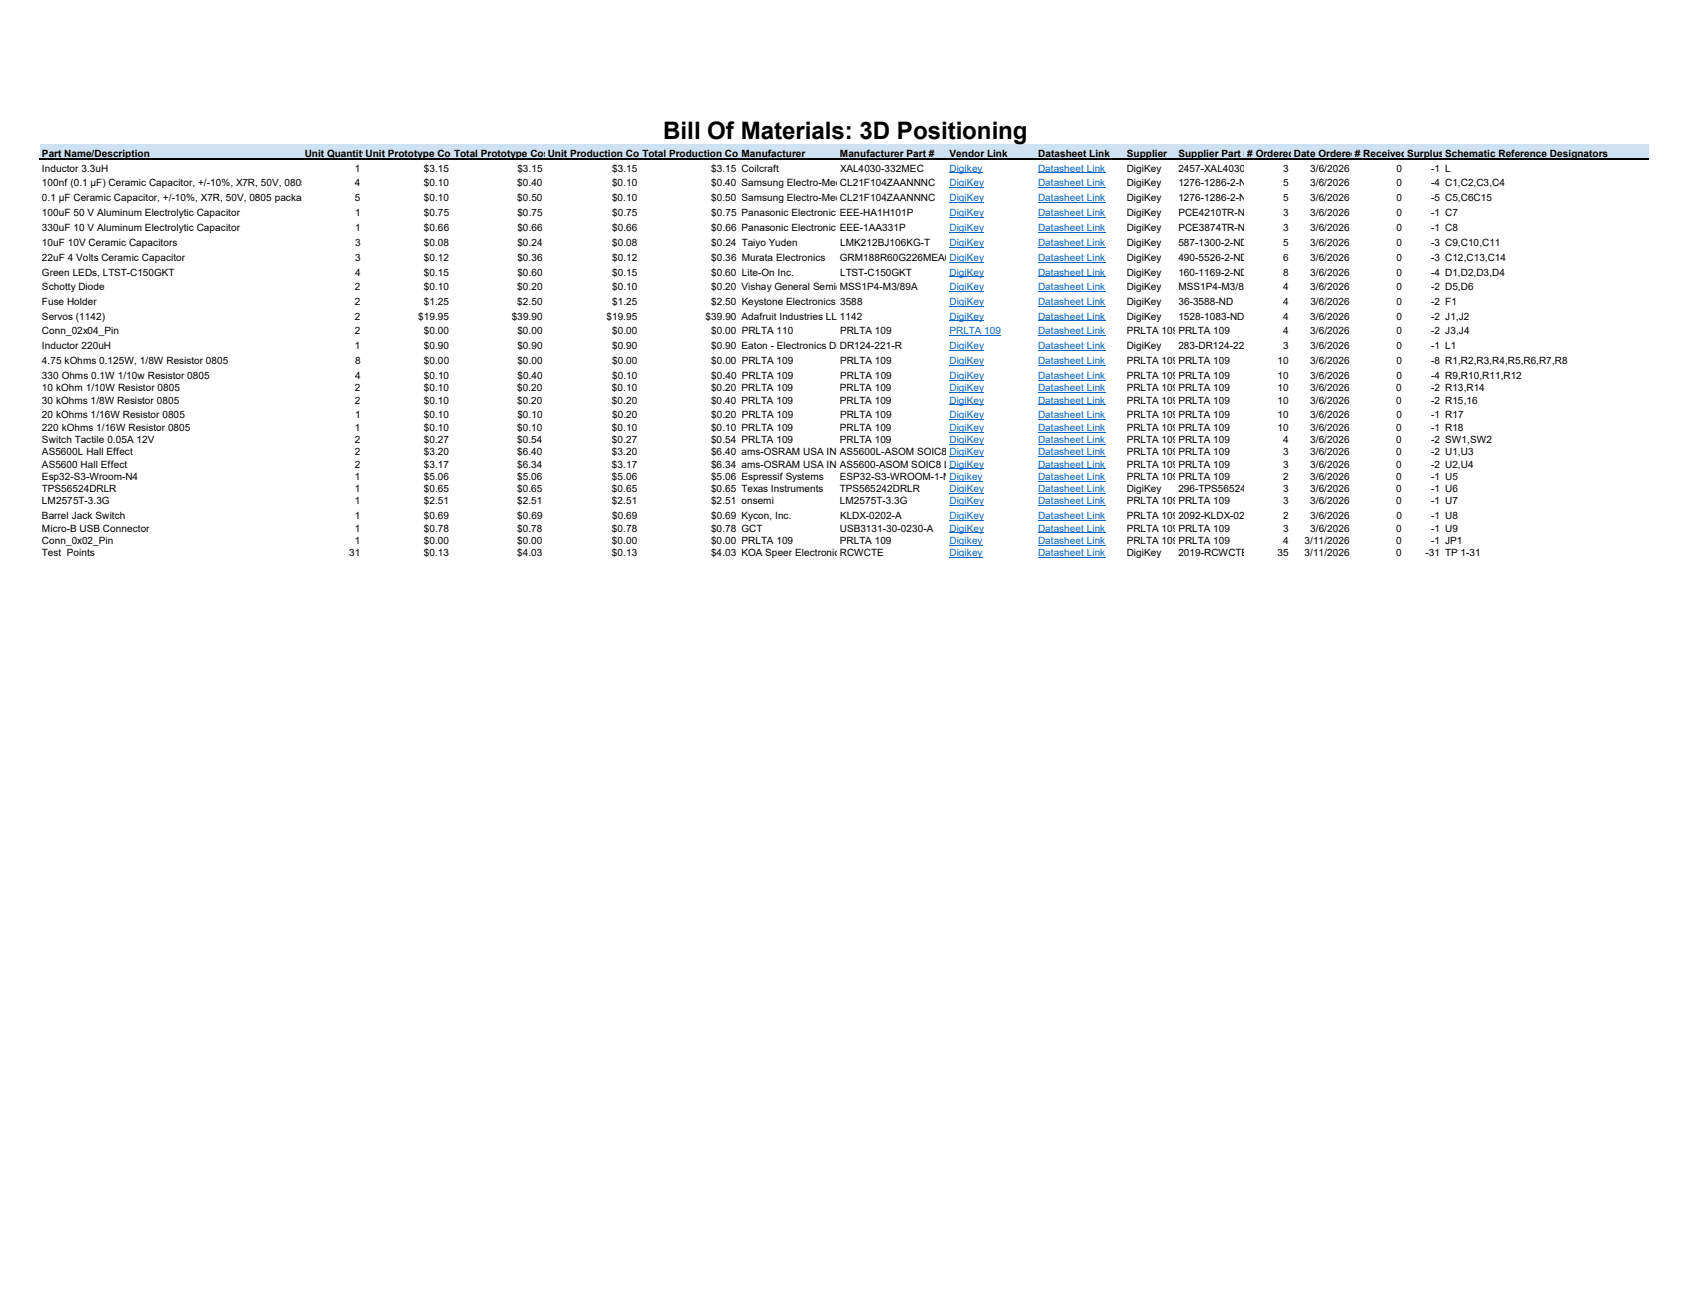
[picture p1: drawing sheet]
<svg xmlns="http://www.w3.org/2000/svg" width="279mm" height="216mm" viewBox="0 0 279 216" stroke-linecap="round" stroke-linejoin="round" font-family="sans-serif">
<defs><g id="words">
<text font-size="4" x="109.6" y="22.9">Bill Of Materials: 3D Positioning</text>
<g font-size="1.7">
<text x="6.9" y="25.9">Part Name/Description</text>
<text x="6.9" y="28.4">Inductor 3.3uH</text>
<text x="50.4" y="25.9">Unit QuantityUnit Prototype Cost</text>
<text x="58.7" y="28.4">1</text>
<text x="70.1" y="28.4">$3.15</text>
<text x="75.1" y="25.9">Total Prototype Cost</text>
<text x="85.5" y="28.4">$3.15</text>
<text x="90.6" y="25.9">Unit Production Cost</text>
<text x="101.2" y="28.4">$3.15</text>
<text x="106.2" y="25.9">Total Production Cost</text>
<text x="117.6" y="28.4">$3.15 Coilcraft</text>
<text x="122.6" y="25.9">Manufacturer</text>
<text x="138.9" y="25.9">Manufacturer Part #</text>
<text x="138.9" y="28.4">XAL4030-332MEC</text>
<text x="157" y="25.9">Vendor Link</text>
<text x="171.7" y="25.9">Datasheet Link</text>
<text x="186.3" y="28.4">DigiKey</text>
<text x="186.3" y="25.9">Supplier</text>
<text x="194.8" y="25.9">Supplier Part ## OrderedDate Ordered# ReceivedSurplusSchematic Reference Designators</text>
<text x="194.8" y="28.4">2457-XAL4030-332MEC-ND 3/6/2026</text>
<text x="212.1" y="28.4">3</text>
<text x="230.9" y="28.4">0</text>
<text x="236.6" y="28.4">-1 L</text>
<text x="6.9" y="30.8">100nf (0.1 µF) Ceramic Capacitor, +/-10%, X7R, 50V, 0805 package 4</text>
<text x="6.9" y="33.3">0.1 µF Ceramic Capacitor, +/-10%, X7R, 50V, 0805 package</text>
<text x="6.9" y="35.7">100uF 50 V Aluminum Electrolytic Capacitor</text>
<text x="58.7" y="33.3">5</text>
<text x="58.7" y="35.7">1</text>
<text x="70.1" y="30.8">$0.10</text>
<text x="70.1" y="33.3">$0.10</text>
<text x="70.1" y="35.7">$0.75</text>
<text x="85.5" y="30.8">$0.40</text>
<text x="85.5" y="33.3">$0.50</text>
<text x="85.5" y="35.7">$0.75</text>
<text x="101.2" y="30.8">$0.10</text>
<text x="101.2" y="33.3">$0.10</text>
<text x="101.2" y="35.7">$0.75</text>
<text x="117.6" y="30.8">$0.40 Samsung Electro-Mechanics</text>
<text x="117.6" y="33.3">$0.50 Samsung Electro-Mechanics</text>
<text x="117.6" y="35.7">$0.75 Panasonic Electronic Components</text>
<text x="138.9" y="30.8">CL21F104ZAANNNC</text>
<text x="138.9" y="33.3">CL21F104ZAANNNC</text>
<text x="138.9" y="35.7">EEE-HA1H101P</text>
<text x="186.3" y="30.8">DigiKey</text>
<text x="186.3" y="33.3">DigiKey</text>
<text x="186.3" y="35.7">DigiKey</text>
<text x="194.8" y="30.8">1276-1286-2-ND</text>
<text x="194.8" y="33.3">1276-1286-2-ND</text>
<text x="194.8" y="35.7">PCE4210TR-ND</text>
<text x="212.1" y="30.8">5</text>
<text x="212.1" y="33.3">5</text>
<text x="212.1" y="35.7">3</text>
<text x="216.6" y="30.8">3/6/2026</text>
<text x="216.6" y="33.3">3/6/2026</text>
<text x="216.6" y="35.7">3/6/2026</text>
<text x="230.9" y="30.8">0</text>
<text x="230.9" y="33.3">0</text>
<text x="230.9" y="35.7">0</text>
<text x="236.6" y="30.8">-4 C1,C2,C3,C4</text>
<text x="236.6" y="33.3">-5 C5,C6C15</text>
<text x="236.6" y="35.7">-1 C7</text>
<text x="6.9" y="38.2">330uF 10 V Aluminum Electrolytic Capacitor</text>
<text x="6.9" y="40.6">10uF 10V Ceramic Capacitors</text>
<text x="58.7" y="40.6">3</text>
<text x="58.7" y="38.2">1</text>
<text x="70.1" y="40.6">$0.08</text>
<text x="70.1" y="38.2">$0.66</text>
<text x="85.5" y="40.6">$0.24</text>
<text x="85.5" y="38.2">$0.66</text>
<text x="101.2" y="40.6">$0.08</text>
<text x="101.2" y="38.2">$0.66</text>
<text x="117.6" y="40.6">$0.24 Taiyo Yuden</text>
<text x="117.6" y="38.2">$0.66 Panasonic Electronic Components</text>
<text x="138.9" y="38.2">EEE-1AA331P</text>
<text x="138.9" y="40.6">LMK212BJ106KG-T</text>
<text x="186.3" y="38.2">DigiKey</text>
<text x="186.3" y="40.6">DigiKey</text>
<text x="194.8" y="38.2">PCE3874TR-ND</text>
<text x="194.8" y="40.6">587-1300-2-ND</text>
<text x="212.1" y="38.2">3</text>
<text x="212.1" y="40.6">5</text>
<text x="216.6" y="38.2">3/6/2026</text>
<text x="216.6" y="40.6">3/6/2026</text>
<text x="230.9" y="38.2">0</text>
<text x="230.9" y="40.6">0</text>
<text x="236.6" y="38.2">-1 C8</text>
<text x="236.6" y="40.6">-3 C9,C10,C11</text>
<text x="6.9" y="43.1">22uF 4 Volts Ceramic Capacitor</text>
<text x="6.9" y="45.6">Green LEDs, LTST-C150GKT</text>
<text x="58.7" y="43.1">3</text>
<text x="58.7" y="45.6">4</text>
<text x="70.1" y="43.1">$0.12</text>
<text x="70.1" y="45.6">$0.15</text>
<text x="85.5" y="43.1">$0.36</text>
<text x="85.5" y="45.6">$0.60</text>
<text x="101.2" y="43.1">$0.12</text>
<text x="101.2" y="45.6">$0.15</text>
<text x="117.6" y="45.6">$0.60 Lite-On Inc.</text>
<text x="117.6" y="43.1">$0.36 Murata Electronics</text>
<text x="138.9" y="43.1">GRM188R60G226MEA0D</text>
<text x="138.9" y="45.6">LTST-C150GKT</text>
<text x="186.3" y="43.1">DigiKey</text>
<text x="186.3" y="45.6">DigiKey</text>
<text x="194.8" y="43.1">490-5526-2-ND</text>
<text x="194.8" y="45.6">160-1169-2-ND</text>
<text x="212.1" y="43.1">6</text>
<text x="212.1" y="45.6">8</text>
<text x="216.6" y="43.1">3/6/2026</text>
<text x="216.6" y="45.6">3/6/2026</text>
<text x="230.9" y="43.1">0</text>
<text x="230.9" y="45.6">0</text>
<text x="236.6" y="43.1">-3 C12,C13,C14</text>
<text x="236.6" y="45.6">-4 D1,D2,D3,D4</text>
<text x="6.9" y="48">Schotty Diode</text>
<text x="6.9" y="50.4">Fuse Holder</text>
<text x="6.9" y="52.8">Servos (1142)</text>
<text x="58.7" y="48">2</text>
<text x="58.7" y="52.8">2</text>
<text x="58.7" y="50.4">2</text>
<text x="69.1" y="52.8">$19.95</text>
<text x="70.1" y="50.4">$1.25</text>
<text x="70.1" y="48">$0.10</text>
<text x="84.6" y="52.8">$39.90</text>
<text x="85.5" y="50.4">$2.50</text>
<text x="85.5" y="48">$0.20</text>
<text x="100.3" y="52.8">$19.95</text>
<text x="101.2" y="50.4">$1.25</text>
<text x="101.2" y="48">$0.10</text>
<text x="116.7" y="52.8">$39.90 Adafruit Industries LLC1142</text>
<text x="117.6" y="50.4">$2.50 Keystone Electronics 3588</text>
<text x="117.6" y="48">$0.20 Vishay General Semiconductor - Diodes Division</text>
<text x="138.9" y="48">MSS1P4-M3/89A</text>
<text x="186.3" y="48">DigiKey</text>
<text x="186.3" y="50.4">DigiKey</text>
<text x="186.3" y="52.8">DigiKey</text>
<text x="194.8" y="48">MSS1P4-M3/89AGITR-ND</text>
<text x="194.8" y="52.8">1528-1083-ND</text>
<text x="194.8" y="50.4">36-3588-ND</text>
<text x="212.1" y="48">4</text>
<text x="212.1" y="52.8">4</text>
<text x="212.1" y="50.4">4</text>
<text x="216.6" y="48">3/6/2026</text>
<text x="216.6" y="52.8">3/6/2026</text>
<text x="216.6" y="50.4">3/6/2026</text>
<text x="230.9" y="48">0</text>
<text x="230.9" y="52.8">0</text>
<text x="230.9" y="50.4">0</text>
<text x="236.6" y="48">-2 D5,D6</text>
<text x="236.6" y="52.8">-2 J1,J2</text>
<text x="236.6" y="50.4">-2 F1</text>
<text x="6.9" y="55.3">Conn_02x04_Pin</text>
<text x="6.9" y="57.7">Inductor 220uH</text>
<text x="58.7" y="57.7">1</text>
<text x="58.7" y="55.3">2</text>
<text x="70.1" y="57.7">$0.90</text>
<text x="70.1" y="55.3">$0.00</text>
<text x="85.5" y="57.7">$0.90</text>
<text x="85.5" y="55.3">$0.00</text>
<text x="101.2" y="57.7">$0.90</text>
<text x="101.2" y="55.3">$0.00</text>
<text x="117.6" y="57.7">$0.90 Eaton - Electronics Division</text>
<text x="117.6" y="55.3">$0.00 PRLTA 110</text>
<text x="138.9" y="57.7">DR124-221-R</text>
<text x="138.9" y="55.3">PRLTA 109</text>
<text x="186.3" y="55.3">PRLTA 109PRLTA 109</text>
<text x="186.3" y="57.7">DigiKey</text>
<text x="194.8" y="57.7">283-DR124-221-RTR-ND</text>
<text x="212.1" y="57.7">3</text>
<text x="212.1" y="55.3">4</text>
<text x="216.6" y="57.7">3/6/2026</text>
<text x="216.6" y="55.3">3/6/2026</text>
<text x="230.9" y="57.7">0</text>
<text x="230.9" y="55.3">0</text>
<text x="236.6" y="57.7">-1 L1</text>
<text x="236.6" y="55.3">-2 J3,J4</text>
<text x="6.9" y="60.2">4.75 kOhms 0.125W, 1/8W Resistor 0805</text>
<text x="6.9" y="62.7">330 Ohms 0.1W 1/10w Resistor 0805</text>
<text x="6.9" y="64.7">10 kOhm 1/10W Resistor 0805</text>
<text x="58.7" y="64.7">2</text>
<text x="58.7" y="62.7">4</text>
<text x="58.7" y="60.2">8</text>
<text x="70.1" y="64.7">$0.10</text>
<text x="70.1" y="62.7">$0.10</text>
<text x="70.1" y="60.2">$0.00</text>
<text x="85.5" y="64.7">$0.20</text>
<text x="85.5" y="62.7">$0.40</text>
<text x="85.5" y="60.2">$0.00</text>
<text x="101.2" y="64.7">$0.10</text>
<text x="101.2" y="62.7">$0.10</text>
<text x="101.2" y="60.2">$0.00</text>
<text x="117.6" y="64.7">$0.20 PRLTA 109</text>
<text x="117.6" y="60.2">$0.00 PRLTA 109</text>
<text x="117.6" y="62.7">$0.40 PRLTA 109</text>
<text x="138.9" y="64.7">PRLTA 109</text>
<text x="138.9" y="60.2">PRLTA 109</text>
<text x="138.9" y="62.7">PRLTA 109</text>
<text x="186.3" y="60.2">PRLTA 109PRLTA 109</text>
<text x="186.3" y="62.7">PRLTA 109PRLTA 109</text>
<text x="186.3" y="64.7">PRLTA 109PRLTA 109</text>
<text x="211.2" y="64.7">10</text>
<text x="211.2" y="60.2">10</text>
<text x="211.2" y="62.7">10</text>
<text x="216.6" y="64.7">3/6/2026</text>
<text x="216.6" y="60.2">3/6/2026</text>
<text x="216.6" y="62.7">3/6/2026</text>
<text x="230.8" y="64.7">0</text>
<text x="230.9" y="60.2">0</text>
<text x="230.9" y="62.7">0</text>
<text x="236.6" y="64.7">-2 R13,R14</text>
<text x="236.6" y="60.2">-8 R1,R2,R3,R4,R5,R6,R7,R8</text>
<text x="236.6" y="62.7">-4 R9,R10,R11,R12</text>
<text x="6.9" y="66.7">30 kOhms 1/8W Resistor 0805</text>
<text x="6.9" y="69.2">20 kOhms 1/16W Resistor 0805</text>
<text x="6.9" y="71.2">220 kOhms 1/16W Resistor 0805</text>
<text x="58.7" y="66.7">2</text>
<text x="58.7" y="71.2">1</text>
<text x="58.7" y="69.2">1</text>
<text x="70.1" y="66.7">$0.10</text>
<text x="70.1" y="71.2">$0.10</text>
<text x="70.1" y="69.2">$0.10</text>
<text x="85.5" y="66.7">$0.20</text>
<text x="85.5" y="71.2">$0.10</text>
<text x="85.5" y="69.2">$0.10</text>
<text x="101.2" y="66.7">$0.20</text>
<text x="101.2" y="71.2">$0.10</text>
<text x="101.2" y="69.2">$0.20</text>
<text x="117.6" y="66.7">$0.40 PRLTA 109</text>
<text x="117.6" y="71.2">$0.10 PRLTA 109</text>
<text x="117.6" y="69.2">$0.20 PRLTA 109</text>
<text x="138.9" y="66.7">PRLTA 109</text>
<text x="138.9" y="71.2">PRLTA 109</text>
<text x="138.9" y="69.2">PRLTA 109</text>
<text x="186.3" y="66.7">PRLTA 109PRLTA 109</text>
<text x="186.3" y="69.2">PRLTA 109PRLTA 109</text>
<text x="186.3" y="71.2">PRLTA 109PRLTA 109</text>
<text x="211.2" y="66.7">10</text>
<text x="211.2" y="71.2">10</text>
<text x="211.2" y="69.2">10</text>
<text x="216.6" y="66.7">3/6/2026</text>
<text x="216.6" y="71.2">3/6/2026</text>
<text x="216.6" y="69.2">3/6/2026</text>
<text x="230.8" y="66.7">0</text>
<text x="230.8" y="71.2">0</text>
<text x="230.9" y="69.2">0</text>
<text x="236.6" y="66.7">-2 R15,16</text>
<text x="236.6" y="71.2">-1 R18</text>
<text x="236.6" y="69.2">-1 R17</text>
<text x="6.9" y="73.2">Switch Tactile 0.05A 12V</text>
<text x="6.9" y="75.3">AS5600L Hall Effect</text>
<text x="6.9" y="77.3">AS5600 Hall Effect</text>
<text x="58.7" y="73.2">2</text>
<text x="58.7" y="75.3">2</text>
<text x="58.7" y="77.3">2</text>
<text x="70.1" y="73.2">$0.27</text>
<text x="70.1" y="75.3">$3.20</text>
<text x="70.1" y="77.3">$3.17</text>
<text x="85.5" y="73.2">$0.54</text>
<text x="85.5" y="75.3">$6.40</text>
<text x="85.5" y="77.3">$6.34</text>
<text x="101.2" y="73.2">$0.27</text>
<text x="101.2" y="75.3">$3.20</text>
<text x="101.2" y="77.3">$3.17</text>
<text x="117.6" y="73.2">$0.54 PRLTA 109</text>
<text x="117.6" y="75.3">$6.40 ams-OSRAM USA INC.</text>
<text x="117.6" y="77.3">$6.34 ams-OSRAM USA INC.</text>
<text x="138.9" y="73.2">PRLTA 109</text>
<text x="138.9" y="75.3">AS5600L-ASOM SOIC8 LF T&amp;RDP</text>
<text x="138.9" y="77.3">AS5600-ASOM SOIC8 LF T&amp;RDP</text>
<text x="186.3" y="73.2">PRLTA 109PRLTA 109</text>
<text x="186.3" y="75.3">PRLTA 109PRLTA 109</text>
<text x="186.3" y="77.3">PRLTA 109PRLTA 109</text>
<text x="212.1" y="73.2">4</text>
<text x="212.1" y="75.3">3</text>
<text x="212.1" y="77.3">3</text>
<text x="216.6" y="73.2">3/6/2026</text>
<text x="216.6" y="75.3">3/6/2026</text>
<text x="216.6" y="77.3">3/6/2026</text>
<text x="230.8" y="73.2">0</text>
<text x="230.8" y="75.3">0</text>
<text x="230.8" y="77.3">0</text>
<text x="236.6" y="73.2">-2 SW1,SW2</text>
<text x="236.6" y="75.3">-2 U1,U3</text>
<text x="236.6" y="77.3">-2 U2,U4</text>
<text x="6.9" y="79.3">Esp32-S3-Wroom-N4</text>
<text x="6.9" y="81.4">TPS56524DRLR</text>
<text x="6.9" y="83.4">LM2575T-3.3G</text>
<text x="58.7" y="79.3">1</text>
<text x="58.7" y="81.4">1</text>
<text x="58.7" y="83.4">1</text>
<text x="70.1" y="79.3">$5.06</text>
<text x="70.1" y="81.4">$0.65</text>
<text x="70.1" y="83.4">$2.51</text>
<text x="85.5" y="79.3">$5.06</text>
<text x="85.5" y="81.4">$0.65</text>
<text x="85.5" y="83.4">$2.51</text>
<text x="101.2" y="79.3">$5.06</text>
<text x="101.2" y="81.4">$0.65</text>
<text x="101.2" y="83.4">$2.51</text>
<text x="117.6" y="79.3">$5.06 Espressif Systems</text>
<text x="117.6" y="81.4">$0.65 Texas Instruments</text>
<text x="117.6" y="83.4">$2.51 onsemi</text>
<text x="138.9" y="79.3">ESP32-S3-WROOM-1-N4</text>
<text x="138.9" y="81.4">TPS565242DRLR</text>
<text x="138.9" y="83.4">LM2575T-3.3G</text>
<text x="186.3" y="79.3">PRLTA 109PRLTA 109</text>
<text x="186.3" y="81.4">DigiKey</text>
<text x="186.3" y="83.4">PRLTA 109PRLTA 109</text>
<text x="194.8" y="81.4">296-TPS565242DRLRTR-ND3/6/2026</text>
<text x="212.1" y="79.3">2</text>
<text x="212.1" y="81.4">3</text>
<text x="212.1" y="83.4">3</text>
<text x="216.6" y="79.3">3/6/2026</text>
<text x="216.6" y="83.4">3/6/2026</text>
<text x="230.8" y="79.3">0</text>
<text x="230.8" y="81.4">0</text>
<text x="230.8" y="83.4">0</text>
<text x="236.6" y="79.3">-1 U5</text>
<text x="236.6" y="81.4">-1 U6</text>
<text x="236.6" y="83.4">-1 U7</text>
<text x="6.9" y="85.9">Barrel Jack Switch</text>
<text x="6.9" y="87.9">Micro-B USB Connector</text>
<text x="6.9" y="89.9">Conn_0x02_Pin</text>
<text x="58.7" y="87.9">1</text>
<text x="58.7" y="89.9">1</text>
<text x="58.7" y="85.9">1</text>
<text x="70.1" y="87.9">$0.78</text>
<text x="70.1" y="89.9">$0.00</text>
<text x="70.1" y="85.9">$0.69</text>
<text x="85.5" y="87.9">$0.78</text>
<text x="85.5" y="89.9">$0.00</text>
<text x="85.5" y="85.9">$0.69</text>
<text x="101.2" y="87.9">$0.78</text>
<text x="101.2" y="89.9">$0.00</text>
<text x="101.2" y="85.9">$0.69</text>
<text x="117.6" y="87.9">$0.78 GCT</text>
<text x="117.6" y="89.9">$0.00 PRLTA 109</text>
<text x="117.6" y="85.9">$0.69 Kycon, Inc.</text>
<text x="138.9" y="87.9">USB3131-30-0230-A</text>
<text x="138.9" y="89.9">PRLTA 109</text>
<text x="138.9" y="85.9">KLDX-0202-A</text>
<text x="186.3" y="85.9">PRLTA 1092092-KLDX-0202-A-ND2</text>
<text x="186.3" y="87.9">PRLTA 109PRLTA 109</text>
<text x="186.3" y="89.9">PRLTA 109PRLTA 109</text>
<text x="212.1" y="87.9">3</text>
<text x="212.1" y="89.9">4</text>
<text x="215.7" y="89.9">3/11/2026</text>
<text x="216.6" y="85.9">3/6/2026</text>
<text x="216.6" y="87.9">3/6/2026</text>
<text x="230.8" y="87.9">0</text>
<text x="230.8" y="89.9">0</text>
<text x="230.9" y="85.9">0</text>
<text x="236.6" y="87.9">-1 U9</text>
<text x="236.6" y="89.9">-1 JP1</text>
<text x="236.6" y="85.9">-1 U8</text>
<text x="6.9" y="91.9">Test Points</text>
<text x="57.7" y="91.9">31</text>
<text x="70.1" y="91.9">$0.13</text>
<text x="85.5" y="91.9">$4.03</text>
<text x="101.2" y="91.9">$0.13</text>
<text x="117.6" y="91.9">$4.03 KOA Speer Electronics, Inc.</text>
<text x="138.9" y="91.9">RCWCTE</text>
<text x="186.3" y="91.9">DigiKey</text>
<text x="194.8" y="91.9">2019-RCWCTETR-ND35</text>
<text x="215.7" y="91.9">3/11/2026</text>
<text x="230.8" y="91.9">0</text>
<text x="235.7" y="91.9">-31 TP 1-31</text>
</g>
<g font-size="1.7" fill="#0563c1">
<text x="157" y="28.4">Digikey</text>
<text x="171.6" y="28.4">Datasheet Link</text>
<text x="157" y="30.8">DigiKey</text>
<text x="157" y="33.3">DigiKey</text>
<text x="157" y="35.7">DigiKey</text>
<text x="171.6" y="30.8">Datasheet Link</text>
<text x="171.6" y="33.3">Datasheet Link</text>
<text x="171.6" y="35.7">Datasheet Link</text>
<text x="157" y="38.2">DigiKey</text>
<text x="157" y="40.6">DigiKey</text>
<text x="171.6" y="38.2">Datasheet Link</text>
<text x="171.6" y="40.6">Datasheet Link</text>
<text x="157" y="43.1">DigiKey</text>
<text x="157" y="45.6">DigiKey</text>
<text x="171.6" y="43.1">Datasheet Link</text>
<text x="171.6" y="45.6">Datasheet Link</text>
<text x="157" y="48">DigiKey</text>
<text x="157" y="50.4">DigiKey</text>
<text x="157" y="52.8">DigiKey</text>
<text x="171.6" y="48">Datasheet Link</text>
<text x="171.6" y="50.4">Datasheet Link</text>
<text x="171.6" y="52.8">Datasheet Link</text>
<text x="157" y="55.3">PRLTA 109</text>
<text x="157" y="57.7">DigiKey</text>
<text x="171.6" y="55.3">Datasheet Link</text>
<text x="171.6" y="57.7">Datasheet Link</text>
<text x="157" y="60.2">DigiKey</text>
<text x="157" y="62.7">DigiKey</text>
<text x="157" y="64.7">DigiKey</text>
<text x="171.6" y="60.2">Datasheet Link</text>
<text x="171.6" y="62.7">Datasheet Link</text>
<text x="171.6" y="64.7">Datasheet Link</text>
<text x="157" y="66.7">DigiKey</text>
<text x="157" y="69.2">DigiKey</text>
<text x="157" y="71.2">DigiKey</text>
<text x="171.6" y="66.7">Datasheet Link</text>
<text x="171.6" y="69.2">Datasheet Link</text>
<text x="171.6" y="71.2">Datasheet Link</text>
<text x="157" y="73.2">DigiKey</text>
<text x="157" y="75.3">DigiKey</text>
<text x="157" y="77.3">DigiKey</text>
<text x="171.6" y="73.2">Datasheet Link</text>
<text x="171.6" y="75.3">Datasheet Link</text>
<text x="171.6" y="77.3">Datasheet Link</text>
<text x="157" y="79.3">Digikey</text>
<text x="157" y="81.4">DigiKey</text>
<text x="157" y="83.4">DigiKey</text>
<text x="171.6" y="79.3">Datasheet Link</text>
<text x="171.6" y="81.4">Datasheet Link</text>
<text x="171.6" y="83.4">Datasheet Link</text>
<text x="157" y="85.9">DigiKey</text>
<text x="157" y="87.9">DigiKey</text>
<text x="157" y="89.9">Digikey</text>
<text x="171.6" y="85.9">Datasheet Link</text>
<text x="171.6" y="87.9">Datasheet Link</text>
<text x="171.6" y="89.9">Datasheet Link</text>
<text x="157" y="91.9">Digikey</text>
<text x="171.6" y="91.9">Datasheet Link</text>
</g>
</g></defs>
<path d="M6.7 23.9h265.9v2.5h-265.9z" fill="#cfe2f3"/>
<g fill="none" stroke="#0563c1" stroke-width=".17">
<path d="M157 28.6h5.4M157 31.1h5.7M157 33.5h5.7M157 36h5.7M157 38.4h5.7M171.6 28.6h11.2M171.6 31.1h11.2M171.6 33.5h11.2M171.6 36h11.2M171.6 38.4h11.2M157 40.9h5.7M157 43.3h5.7"/>
<path d="M157 45.8h5.7M157 48.2h5.7M157 50.7h5.7M157 53.1h5.7M157 55.5h8.5M157 58h5.7M171.6 40.9h11.2M171.6 43.3h11.2M171.6 45.8h11.2M171.6 48.2h11.2M171.6 50.7h11.2M171.6 53.1h11.2"/>
<path d="M171.6 55.5h11.2M171.6 58h11.2M157 60.4h5.7M157 62.9h5.7M157 64.9h5.7M157 66.9h5.7M157 69.4h5.7M157 71.4h5.7M157 73.4h5.7M157 75.5h5.7M157 77.5h5.7M157 79.5h5.4"/>
<path d="M171.6 60.4h11.2M171.6 62.9h11.2M171.6 64.9h11.2M171.6 66.9h11.2M171.6 69.4h11.2M171.6 71.4h11.2M171.6 73.4h11.2M171.6 75.5h11.2M171.6 77.5h11.2M171.6 79.5h11.2M157 81.6h5.7M157 83.6h5.7"/>
<path d="M157 86.1h5.7M157 88.1h5.7M157 90.1h5.4M157 92.2h5.4M171.6 81.6h11.2M171.6 83.6h11.2M171.6 86.1h11.2M171.6 88.1h11.2M171.6 90.1h11.2M171.6 92.2h11.2"/>
</g>
<path d="M6.5 26.3h266.1" fill="none" stroke="#000" stroke-width=".17"/>
<use href="#words"/>
</svg>
